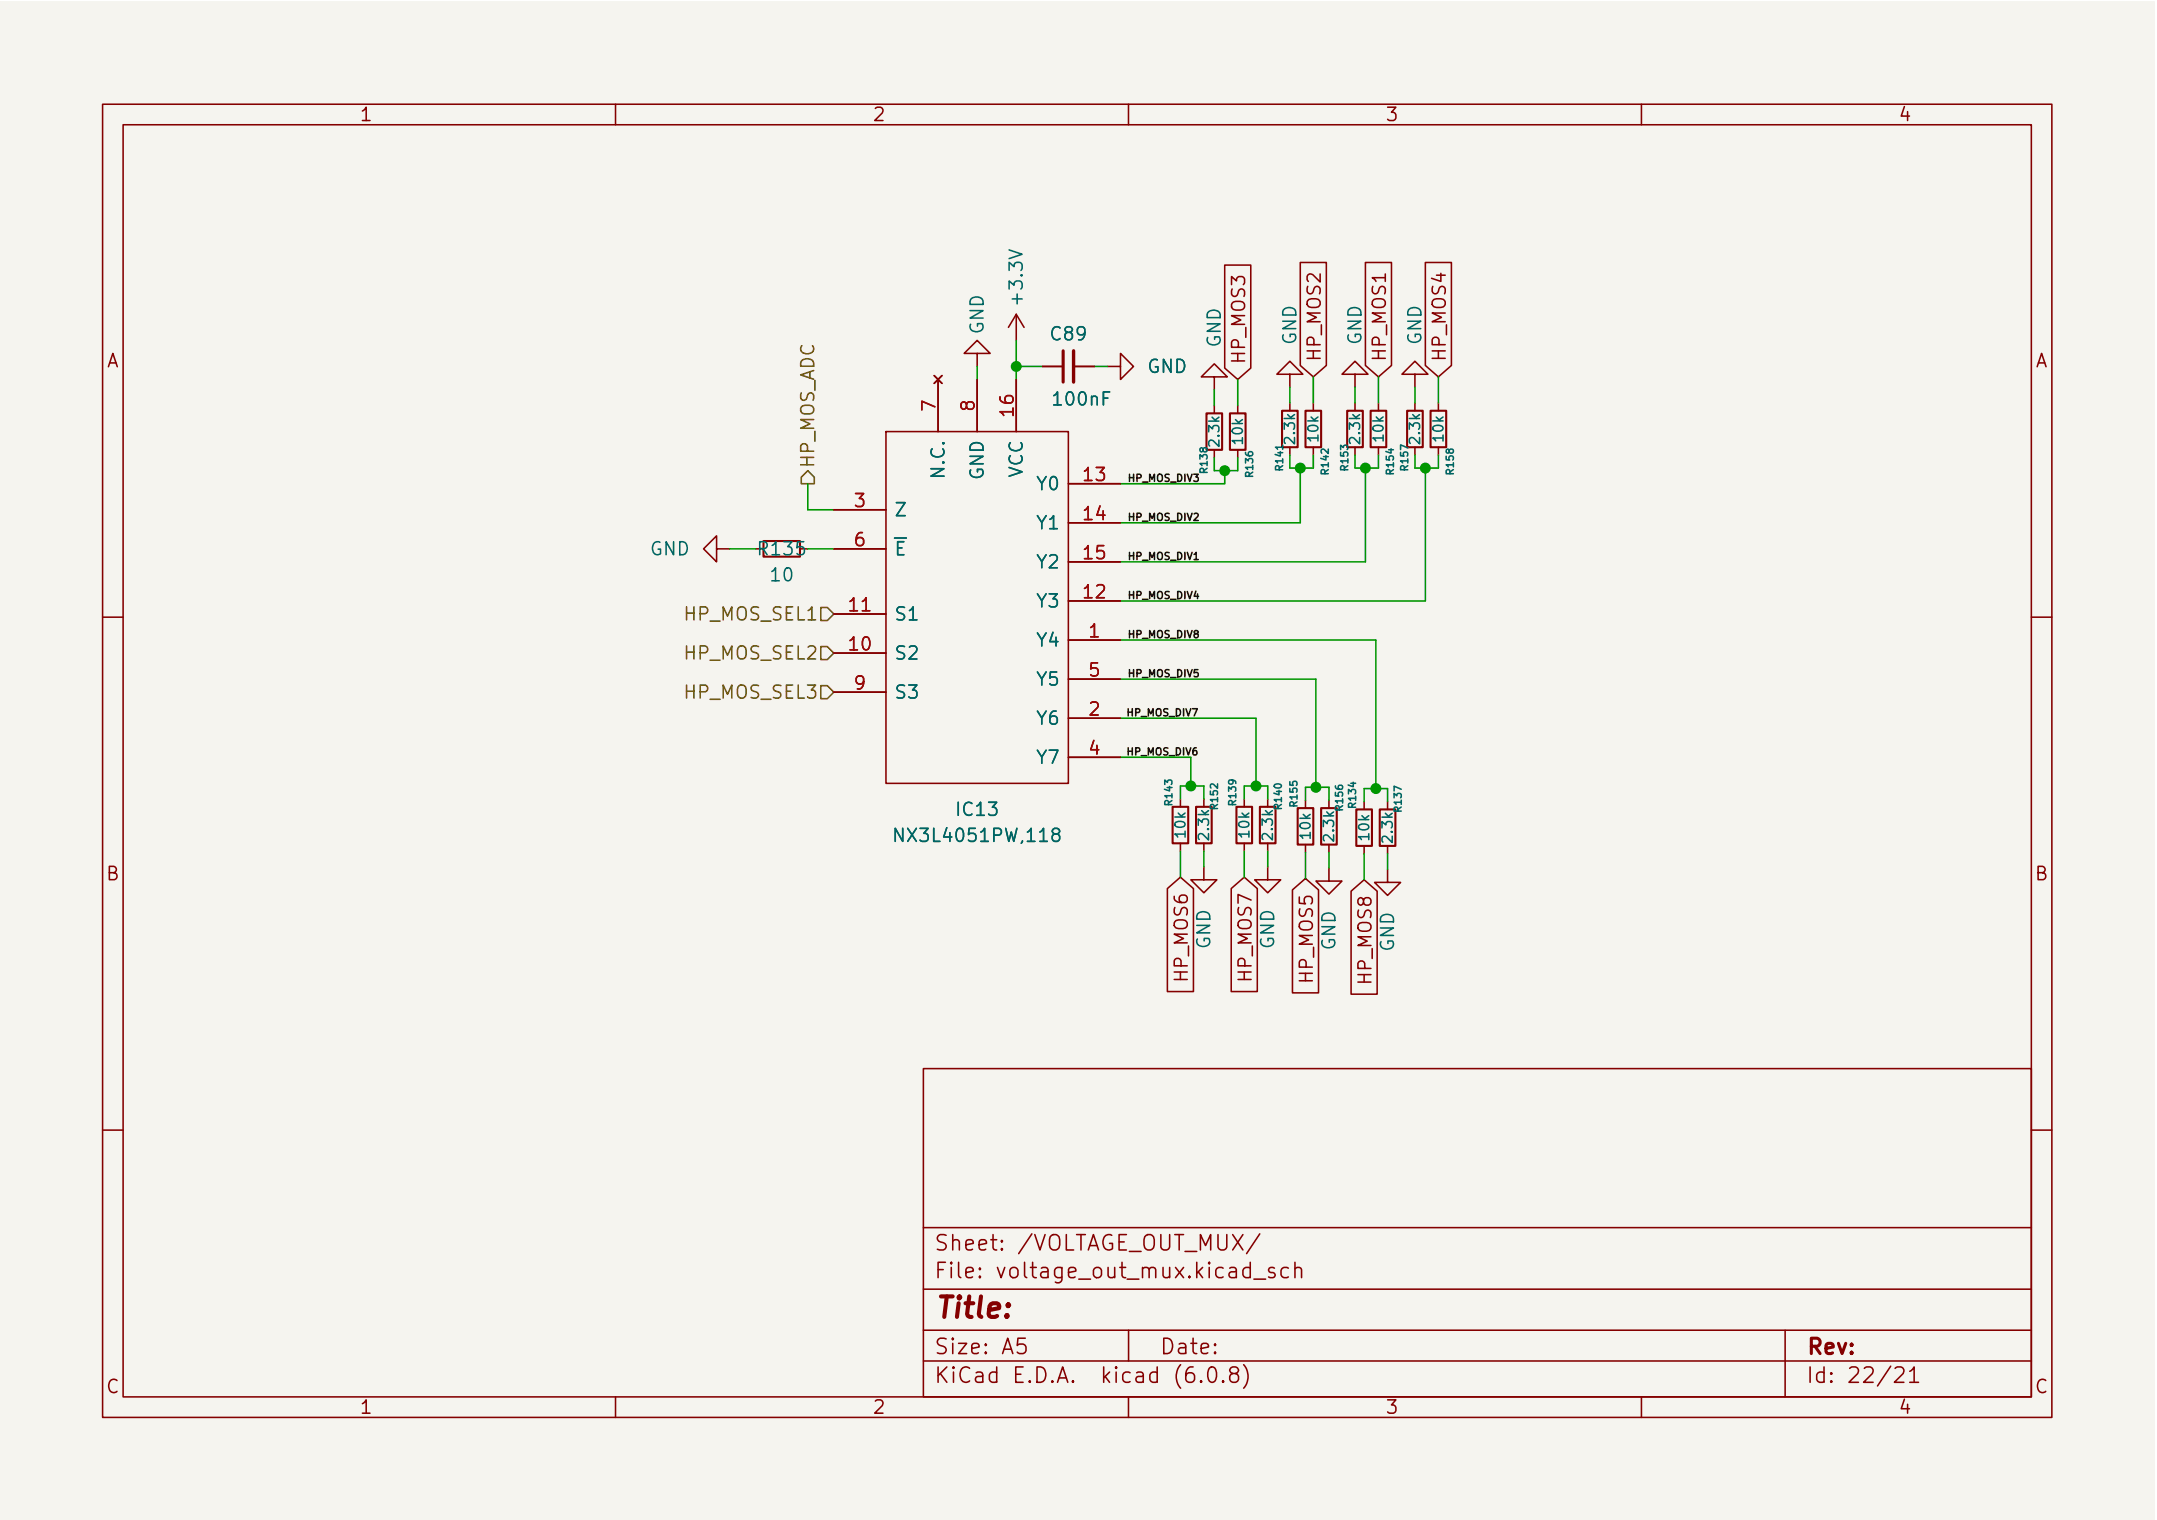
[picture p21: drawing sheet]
<svg xmlns="http://www.w3.org/2000/svg" width="210mm" height="148mm" viewBox="0 0 210 148" stroke-linecap="round" stroke-linejoin="round" font-family="sans-serif">
<defs><g id="words">
<text font-size="2.8" fill="#840000" x="91" y="128.5">Title:</text>
<g font-size="2.1" fill="#840000">
<text x="91" y="124.6">File: voltage_out_mux.kicad_sch</text>
<text x="91" y="121.9">Sheet: /VOLTAGE_OUT_MUX/</text>
<text x="91" y="134.8">KiCad E.D.A. kicad (6.0.8)</text>
<text x="91" y="132">Size: A5</text>
<text x="113" y="132">Date:</text>
<text x="176" y="132">Rev:</text>
<text x="176" y="134.8">Id: 22/21</text>
</g>
<g font-size="1.8" fill="#840000">
<text x="35" y="11.8">1</text>
<text x="85" y="11.8">2</text>
<text x="135" y="11.8">3</text>
<text x="185" y="11.8">4</text>
<text x="10.3" y="35.8">A</text>
<text x="121.4" y="35.6" transform="rotate(-90 121.4 35.6)">HP_MOS3</text>
<text x="128.7" y="35.3" transform="rotate(-90 128.7 35.3)">HP_MOS2</text>
<text x="135.1" y="35.3" transform="rotate(-90 135.1 35.3)">HP_MOS1</text>
<text x="140.9" y="35.3" transform="rotate(-90 140.9 35.3)">HP_MOS4</text>
<text x="198.4" y="35.8">A</text>
<text x="10.3" y="85.8">B</text>
<text x="198.4" y="85.8">B</text>
<text x="115.8" y="95.4" transform="rotate(-90 115.8 95.4)">HP_MOS6</text>
<text x="122" y="95.4" transform="rotate(-90 122 95.4)">HP_MOS7</text>
<text x="128" y="95.5" transform="rotate(-90 128 95.5)">HP_MOS5</text>
<text x="133.7" y="95.6" transform="rotate(-90 133.7 95.6)">HP_MOS8</text>
<text x="10.3" y="135.8">C</text>
<text x="35" y="137.8">1</text>
<text x="85" y="137.8">2</text>
<text x="135" y="137.8">3</text>
<text x="185" y="137.8">4</text>
<text x="198.4" y="135.8">C</text>
</g>
<g font-size="1.8" fill="#006464">
<text x="99.7" y="29.4" transform="rotate(-90 99.7 29.4)">+3.3V</text>
<text x="95.9" y="32.6" transform="rotate(-90 95.9 32.6)">GND</text>
<text x="102.5" y="33.2">C89</text>
<text x="119" y="33.9" transform="rotate(-90 119 33.9)">GND</text>
<text x="126.4" y="33.6" transform="rotate(-90 126.4 33.6)">GND</text>
<text x="132.7" y="33.6" transform="rotate(-90 132.7 33.6)">GND</text>
<text x="138.6" y="33.6" transform="rotate(-90 138.6 33.6)">GND</text>
<text x="102.9" y="39.5">100nF</text>
<text x="111.8" y="36.4">GND</text>
<text x="92.1" y="46.4" transform="rotate(-90 92.1 46.4)">N.C.</text>
<text x="95.9" y="46.8" transform="rotate(-90 95.9 46.8)">GND</text>
<text x="99.7" y="46.6" transform="rotate(-90 99.7 46.6)">VCC</text>
<text x="101.2" y="47.8">Y0</text>
<text x="87.1" y="50.3">Z</text>
<text x="101.2" y="51.6">Y1</text>
<text x="63.3" y="54.1">GND</text>
<text x="74.1" y="54.1">R135</text>
<text x="75.2" y="56.7">10</text>
<text x="87.1" y="54.1">~{E}</text>
<text x="101.2" y="59.2">Y3</text>
<text x="101.2" y="55.4">Y2</text>
<text x="87.1" y="64.3">S2</text>
<text x="87.1" y="60.5">S1</text>
<text x="101.2" y="63">Y4</text>
<text x="87.1" y="68.1">S3</text>
<text x="101.2" y="70.6">Y6</text>
<text x="101.2" y="66.8">Y5</text>
<text x="101.2" y="74.5">Y7</text>
<text x="87.9" y="82.1">NX3L4051PW,118</text>
<text x="93.4" y="79.5">IC13</text>
<text x="118" y="92.5" transform="rotate(-90 118 92.5)">GND</text>
<text x="124.2" y="92.5" transform="rotate(-90 124.2 92.5)">GND</text>
<text x="130.2" y="92.7" transform="rotate(-90 130.2 92.7)">GND</text>
<text x="135.9" y="92.8" transform="rotate(-90 135.9 92.8)">GND</text>
</g>
<g font-size="1.8" fill="#a90000">
<text x="91.2" y="40" transform="rotate(-90 91.2 40)">7</text>
<text x="95" y="40" transform="rotate(-90 95 40)">8</text>
<text x="98.8" y="40.5" transform="rotate(-90 98.8 40.5)">16</text>
<text x="105.7" y="46.9">13</text>
<text x="83.3" y="49.4">3</text>
<text x="83.3" y="53.2">6</text>
<text x="105.7" y="50.7">14</text>
<text x="82.8" y="59.6">11</text>
<text x="105.7" y="58.3">12</text>
<text x="105.7" y="54.5">15</text>
<text x="82.8" y="63.4">10</text>
<text x="106.2" y="62.1">1</text>
<text x="106.2" y="65.9">5</text>
<text x="83.3" y="67.2">9</text>
<text x="106.2" y="69.8">2</text>
<text x="106.2" y="73.6">4</text>
</g>
<g font-size="1.8" fill="#725600">
<text x="79.4" y="45.7" transform="rotate(-90 79.4 45.7)">HP_MOS_ADC</text>
<text x="66.9" y="64.3">HP_MOS_SEL2</text>
<text x="66.9" y="60.5">HP_MOS_SEL1</text>
<text x="66.9" y="68.1">HP_MOS_SEL3</text>
</g>
<g font-size="1.4" fill="#006464">
<text x="118.9" y="43.4" transform="rotate(-90 118.9 43.4)">2.3k</text>
<text x="121.2" y="43.2" transform="rotate(-90 121.2 43.2)">10k</text>
<text x="126.2" y="43.2" transform="rotate(-90 126.2 43.2)">2.3k</text>
<text x="128.5" y="43" transform="rotate(-90 128.5 43)">10k</text>
<text x="132.6" y="43.2" transform="rotate(-90 132.6 43.2)">2.3k</text>
<text x="134.9" y="43" transform="rotate(-90 134.9 43)">10k</text>
<text x="138.4" y="43.2" transform="rotate(-90 138.4 43.2)">2.3k</text>
<text x="140.7" y="43" transform="rotate(-90 140.7 43)">10k</text>
<text x="115.6" y="81.6" transform="rotate(-90 115.6 81.6)">10k</text>
<text x="117.8" y="81.8" transform="rotate(-90 117.8 81.8)">2.3k</text>
<text x="121.8" y="81.6" transform="rotate(-90 121.8 81.6)">10k</text>
<text x="124.1" y="81.8" transform="rotate(-90 124.1 81.8)">2.3k</text>
<text x="127.8" y="81.7" transform="rotate(-90 127.8 81.7)">10k</text>
<text x="130" y="81.9" transform="rotate(-90 130 81.9)">2.3k</text>
<text x="133.5" y="81.8" transform="rotate(-90 133.5 81.8)">10k</text>
<text x="135.8" y="82" transform="rotate(-90 135.8 82)">2.3k</text>
</g>
<g font-size="1" fill="#0f0f0f">
<text x="109.9" y="47">HP_MOS_DIV3</text>
<text x="109.9" y="50.8">HP_MOS_DIV2</text>
<text x="109.9" y="58.4">HP_MOS_DIV4</text>
<text x="109.9" y="54.6">HP_MOS_DIV1</text>
<text x="109.9" y="62.2">HP_MOS_DIV8</text>
<text x="109.7" y="69.8">HP_MOS_DIV7</text>
<text x="109.9" y="66">HP_MOS_DIV5</text>
<text x="109.7" y="73.6">HP_MOS_DIV6</text>
</g>
<g font-size="1" fill="#006464">
<text x="117.7" y="46" transform="rotate(-90 117.7 46)">R138</text>
<text x="122.1" y="46.4" transform="rotate(-90 122.1 46.4)">R136</text>
<text x="125.1" y="45.8" transform="rotate(-90 125.1 45.8)">R141</text>
<text x="129.5" y="46.2" transform="rotate(-90 129.5 46.2)">R142</text>
<text x="131.4" y="45.8" transform="rotate(-90 131.4 45.8)">R153</text>
<text x="135.9" y="46.2" transform="rotate(-90 135.9 46.2)">R154</text>
<text x="137.3" y="45.8" transform="rotate(-90 137.3 45.8)">R157</text>
<text x="141.7" y="46.2" transform="rotate(-90 141.7 46.2)">R158</text>
<text x="114.3" y="78.4" transform="rotate(-90 114.3 78.4)">R143</text>
<text x="118.7" y="78.8" transform="rotate(-90 118.7 78.8)">R152</text>
<text x="120.5" y="78.4" transform="rotate(-90 120.5 78.4)">R139</text>
<text x="124.9" y="78.8" transform="rotate(-90 124.9 78.8)">R140</text>
<text x="126.5" y="78.5" transform="rotate(-90 126.5 78.5)">R155</text>
<text x="130.9" y="78.9" transform="rotate(-90 130.9 78.9)">R156</text>
<text x="132.2" y="78.7" transform="rotate(-90 132.2 78.7)">R134</text>
<text x="136.6" y="79" transform="rotate(-90 136.6 79)">R137</text>
</g>
</g></defs>
<path d="M0 .2h210v148h-210z" fill="#f5f4ef" stroke="#f5f4ef" stroke-width=".1"/>
<g fill="none" stroke="#840000" stroke-width=".15">
<path d="M10 10.2h190v128h-190zM12 12.2h186v124h-186zM60 10.2v2M110 10.2v2M160 10.2v2M91.1 36.6l.7 .8M91.4 37v5.1M91.8 36.6l-.7 .8M95.2 34.5h1.3l-1.3-1.3-1.2 1.3h1.2v1.2M95.2 37v5.1M99.1 30.6l-.8 1.3M99.1 30.6v2.6"/>
<path d="M99.1 37v5.1M99.1 30.6l.7 1.3M101.6 35.7h2M104.6 35.7h2.1M107.9 35.7h1.3v-1.2l1.3 1.2-1.3 1.3v-1.3M118.4 36.7h1.2l-1.2-1.2-1.3 1.2h1.3v1.3M118.4 39.5v.8M119.4 25.8h2.5v10.1l-1.3 1.1-1.2-1.1zM120.6 39.5v.8M125.7 36.5h1.3l-1.3-1.3-1.2 1.3h1.2v1.3M125.7 39.3v.7M126.7 25.6h2.6v10l-1.3 1.1-1.3-1.1z"/>
<path d="M128 39.3v.7M132.1 36.5h1.2l-1.2-1.3-1.3 1.3h1.3v1.3M132.1 39.3v.7M133.1 25.6h2.5v10l-1.2 1.1-1.3-1.1zM134.4 39.3v.7M137.9 36.5h1.3l-1.3-1.3-1.2 1.3h1.2v1.3M137.9 39.3v.7M138.9 25.6h2.6v10l-1.3 1.1-1.3-1.1zM140.2 39.3v.7M69.8 53.5v-1.3l-1.2 1.3 1.2 1.3v-1.3h1.3M81.3 59.9h5.1M81.3 49.7h5.1"/>
<path d="M81.3 53.5h5.1M86.4 42.1h17.7v34.3h-17.7zM104.1 58.6h5.1M104.1 47.2h5.1M104.1 51h5.1M104.1 54.8h5.1M118.4 43.8v.8M120.6 43.8v.8M125.7 43.6v.8M128 43.6v.8M132.1 43.6v.8M134.4 43.6v.8"/>
<path d="M137.9 43.6v.8M140.2 43.6v.8M10 60.2h2M81.3 63.7h5.1M81.3 67.5h5.1M104.1 62.4h5.1M104.1 70h5.1M104.1 73.8h5.1M104.1 66.2h5.1M115.1 77.9v.7M117.3 77.9v.7M121.3 77.9v.7"/>
<path d="M123.6 77.9v.7M127.3 78v.8M129.5 78v.8M133 78.1v.8M135.3 78.1v.8M198 60.2h2M113.8 86.6l1.3-1.1 1.2 1.1v10.1h-2.5zM115.1 82.2v.8M117.3 84.5v1.3h1.3l-1.3 1.2-1.2-1.2h1.2M117.3 82.2v.8M120 86.6l1.3-1.1 1.3 1.1v10.1h-2.6zM121.3 82.2v.8"/>
<path d="M123.6 84.5v1.3h1.2l-1.2 1.2-1.3-1.2h1.3M123.6 82.2v.8M126 86.7l1.3-1.1 1.2 1.1v10.1h-2.5zM127.3 82.3v.8M129.5 84.6v1.3h1.3l-1.3 1.3-1.2-1.3h1.2M129.5 82.3v.8M131.7 86.9l1.3-1.1 1.2 1.1v10h-2.5zM133 82.5v.7M135.3 84.7v1.3h1.2l-1.2 1.3-1.3-1.3h1.3M135.3 82.5v.7M10 110.2h2M90 104.2h108v32h-108z"/>
<path d="M90 119.7h108M198 110.2h2M60 136.2v2M90 132.7h108M90 129.7h108M90 125.7h108M99.9 130.4h-.7v.8l.2-.2 .5 .1 .1 .2-.1 .5-.2 .1h-.3l-.2-.1M110 136.2v2M110 129.7v3M117.1 134.6l.1 .1h-.1h-.1l.1-.1v.1M117.9 133.3a.36 .36 0 0 1 .6 .2 .88 .88 0 0 1-.3 1.2 .38 .38 0 0 1-.4-.2 1.17 1.17 0 0 1 .1-1.2zM119.2 134.6l.1 .1h-.1v-.1v.1"/>
<path d="M120.2 133.9l-.2-.1a.31 .31 0 0 1-.1-.3 .31 .31 0 0 1 .3-.3l.4 .1a.31 .31 0 0 1 .1 .4 .31 .31 0 0 1-.3 .2h-.2l-.3 .3v.4l.3 .1h.4l.1-.2v-.5l-.3-.1M120.2 120.3l1 1.5M121.2 120.3l-1 1.5M121.2 133a1.72 1.72 0 0 1 0 2.3M122.2 124.7h1.2M122.8 120.3l-1.3 1.9M124.2 123.6l-.3-.1-.2 .3v.2l.5 .1 .1 .2-.1 .2h-.1h-.4M125.6 123.6l-.4-.1-.3 .3v.5l.1 .2h.2h.4M126.2 123.7a.37 .37 0 0 1 .7 .1v.7M126.2 123v1.5M160 136.2v2M174 129.7v6.5"/>
<path d="M184.7 133.4l.2-.2h.4a.41 .41 0 0 1 .2 .7l-.8 .8h.9M186.2 133.7l.4-.5v1.5M186.2 134.7h.8"/>
</g>
<g fill="none" stroke="#840000" stroke-width=".2">
<path d="M74.4 52.7h3.6v1.6h-3.6zM117.6 40.3h1.5v3.5h-1.5zM119.9 40.3h1.5v3.5h-1.5zM125 40h1.5v3.6h-1.5zM127.3 40h1.5v3.6h-1.5zM131.3 40h1.5v3.6h-1.5zM133.6 40h1.5v3.6h-1.5zM137.2 40h1.5v3.6h-1.5zM139.4 40h1.6v3.6h-1.6zM114.3 78.6h1.5v3.6h-1.5zM116.6 78.6h1.5v3.6h-1.5zM120.5 78.6h1.5v3.6h-1.5z"/>
<path d="M122.8 78.6h1.5v3.6h-1.5zM126.5 78.8h1.5v3.5h-1.5zM128.8 78.8h1.5v3.5h-1.5zM132.2 78.9h1.5v3.6h-1.5zM134.5 78.9h1.5v3.6h-1.5z"/>
</g>
<path d="M104.6 34.2v3" fill="none" stroke="#840000" stroke-width=".33"/>
<path d="M103.6 34.2v3" fill="none" stroke="#840000" stroke-width=".3"/>
<path d="M88 80.7v1.3l-.7-1.3v1.3M102.8 81.3l-.2-.3v-.1l.2-.2 .4 .1 .1 .2-.1 .2-.5 .1-.1 .2v.4l.2 .1h.3l.2-.2v-.3l-.2-.2" fill="none" stroke="#006464" stroke-width=".15"/>
<path d="M78.7 45.9l.7 .6v.7h-1.3v-.7zM80 59.2h.6l.7 .7-.7 .6h-.6zM80 63h.6l.7 .7-.7 .6h-.6zM80 66.8h.6l.7 .7-.7 .6h-.6z" fill="none" stroke="#725600" stroke-width=".15"/>
<g fill="none" stroke="#009600" stroke-width=".15">
<path d="M95.2 35.7v1.3M99.1 33.2v3.8M99.1 35.7h2.5M106.7 35.7h1.2M118.4 38v1.5M120.6 37v2.5M125.7 37.8v1.5M128 36.7v2.6M132.1 37.8v1.5M134.4 36.7v2.6M137.9 37.8v1.5M140.2 36.7v2.6"/>
<path d="M71.1 53.5h2.6M78.7 47.2v2.5h2.6M78.7 53.5h2.6M118.4 44.6v1.3h2.2v-1.3M119.4 45.9v1.3h-10.2M125.7 44.4v1.2h2.3v-1.2M126.7 45.6v5.4h-17.5M132.1 44.4v1.2h2.3v-1.2M133.1 45.6v9.2h-23.9M137.9 44.4v1.2h2.3v-1.2M138.9 45.6v13h-29.7M109.2 73.8h6.9v2.8"/>
<path d="M109.2 62.4h24.9v14.5M109.2 66.2h19.1v10.5M109.2 70h13.2v6.6M115.1 77.9v-1.3h2.2v1.3M121.3 77.9v-1.3h2.3v1.3M127.3 78v-1.3h2.2v1.3M133 78.1v-1.2h2.3v1.2M115.1 83v2.5M117.3 83v1.5M121.3 83v2.5M123.6 83v1.5M127.3 83.1v2.5"/>
<path d="M129.5 83.1v1.5M133 83.2v2.6M135.3 83.2v1.5"/>
</g>
<g fill="#009600" stroke="#009600" stroke-width=".15">
<circle cx="119.4" cy="45.9" r=".46"/>
<circle cx="133.1" cy="45.6" r=".46"/>
<circle cx="116.1" cy="76.6" r=".46"/>
<circle cx="122.4" cy="76.6" r=".46"/>
<circle cx="134.1" cy="76.9" r=".46"/>
<circle cx="128.3" cy="76.7" r=".46"/>
<circle cx="138.9" cy="45.6" r=".46"/>
<circle cx="126.7" cy="45.6" r=".46"/>
<circle cx="99.1" cy="35.7" r=".46"/>
</g>
<use href="#words"/>
</svg>
